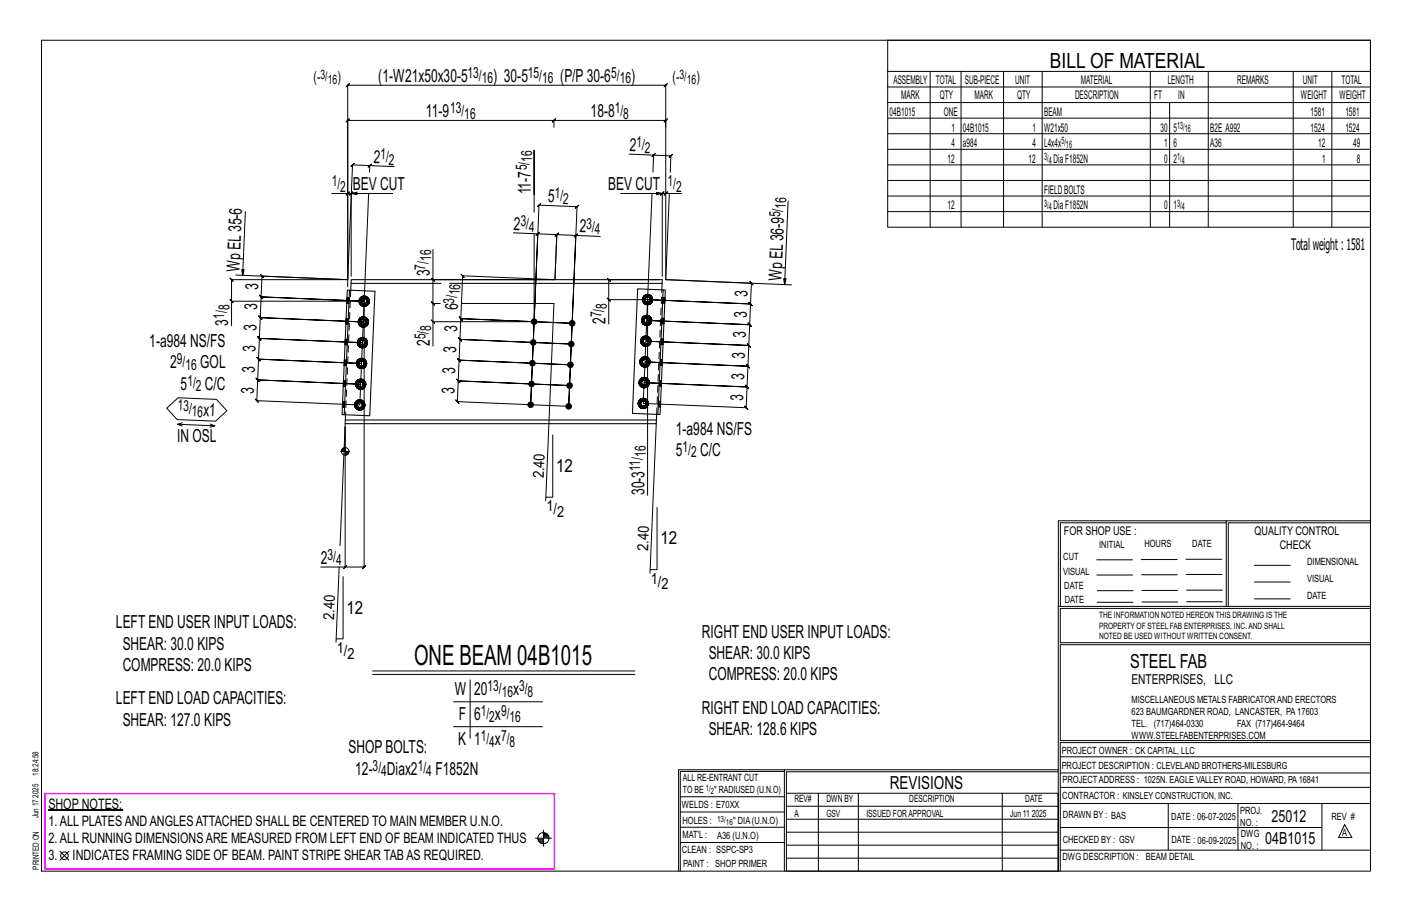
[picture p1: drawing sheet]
<svg xmlns="http://www.w3.org/2000/svg" width="432mm" height="279mm" viewBox="0 0 432 279" stroke-linecap="round" stroke-linejoin="round" font-family="sans-serif">
<defs><g id="words">
<text font-size="8.6" x="126.6" y="203.1">ONE BEAM 04B1015</text>
<text font-size="6.4" x="321.1" y="20.7">BILL OF MATERIAL</text>
<text font-size="5.9" x="345.6" y="204.1">STEEL FAB</text>
<g font-size="5.5">
<text x="115.7" y="25.1">(1-W21x50x30-5</text>
<text x="150.8" y="25.1">) 30-5</text>
<text x="171.3" y="25.1">(P/P30-6</text>
<text x="193" y="25.1">)</text>
<text x="130.3" y="35.8">11-9</text>
<text x="180.6" y="35.8">18-8</text>
<text x="192.5" y="46.1" transform="rotate(2 192.5 46.1)">2</text>
<text x="114.2" y="49.7" transform="rotate(2 114.2 49.7)">2</text>
<text x="107.9" y="58.1">BEV CUT</text>
<text x="162.3" y="59.4" transform="rotate(-90 162.3 59.4)">11-7</text>
<text x="186" y="58.1">BEV CUT</text>
<text x="167.5" y="61.8" transform="rotate(2 167.5 61.8)">5</text>
<text x="157" y="70.2" transform="rotate(2 157 70.2)">2</text>
<text x="177.2" y="71" transform="rotate(2 177.2 71)">2</text>
<text x="73.3" y="83.1" transform="rotate(-88 73.3 83.1)">WpEL35-6</text>
<text x="79" y="88.6" transform="rotate(-88 79 88.6)">3</text>
<text x="131.4" y="84.4" transform="rotate(-90 131.4 84.4)">3</text>
<text x="239" y="85.9" transform="rotate(-88 239 85.9)">WpEL36-9</text>
<text x="78.7" y="94.9" transform="rotate(-88 78.7 94.9)">3</text>
<text x="140" y="94.9" transform="rotate(-88 140 94.9)">6</text>
<text x="228.6" y="90.7" transform="rotate(-88 228.6 90.7)">3</text>
<text x="69.8" y="99.5" transform="rotate(-90 69.8 99.5)">3</text>
<text x="78.4" y="101.3" transform="rotate(-88 78.4 101.3)">3</text>
<text x="139.8" y="101.6" transform="rotate(-88 139.8 101.6)">3</text>
<text x="185.2" y="99.1" transform="rotate(-90 185.2 99.1)">2</text>
<text x="228.4" y="97.1" transform="rotate(-88 228.4 97.1)">3</text>
<text x="45.7" y="106.1">1-a984 NS/FS</text>
<text x="78.2" y="107.6" transform="rotate(-88 78.2 107.6)">3</text>
<text x="131.4" y="105.8" transform="rotate(-90 131.4 105.8)">2</text>
<text x="139.5" y="107.9" transform="rotate(-88 139.5 107.9)">3</text>
<text x="228.1" y="103.4" transform="rotate(-88 228.1 103.4)">3</text>
<text x="52.1" y="112.6">2</text>
<text x="61.2" y="112.6">GOL</text>
<text x="77.9" y="113.9" transform="rotate(-88 77.9 113.9)">3</text>
<text x="227.8" y="109.8" transform="rotate(-88 227.8 109.8)">3</text>
<text x="55.2" y="119.1">5</text>
<text x="62.7" y="119.1">C/C</text>
<text x="139.2" y="114.2" transform="rotate(-88 139.2 114.2)">3</text>
<text x="227.6" y="116.1" transform="rotate(-88 227.6 116.1)">3</text>
<text x="77.6" y="120.3" transform="rotate(-88 77.6 120.3)">3</text>
<text x="139" y="120.6" transform="rotate(-88 139 120.6)">3</text>
<text x="227.3" y="122.4" transform="rotate(-88 227.3 122.4)">3</text>
<text x="62.1" y="127" transform="rotate(2 62.1 127)">x1</text>
<text x="54.1" y="135.1">IN OSL</text>
<text x="206.7" y="132.9">1-a984 NS/FS</text>
<text x="206.7" y="139.4">5</text>
<text x="214.1" y="139.4">C/C</text>
<text x="170.1" y="144.2">12</text>
<text x="197" y="151.4" transform="rotate(-90 197 151.4)">30-3</text>
<text x="202" y="166.4">12</text>
<text x="98.1" y="172.3">2</text>
<text x="106" y="187.5">12</text>
<text x="35.5" y="192.1">LEFT END USER INPUT LOADS:</text>
<text x="214.7" y="195">RIGHT END USER INPUT LOADS:</text>
<text x="37.5" y="198.6">SHEAR: 30.0 KIPS</text>
<text x="216.7" y="201.5">SHEAR: 30.0 KIPS</text>
<text x="37.5" y="205.1">COMPRESS: 20.0 KIPS</text>
<text x="216.7" y="208">COMPRESS: 20.0 KIPS</text>
<text x="35.5" y="215.3">LEFT END LOAD CAPACITIES:</text>
<text x="139.1" y="212.6">W</text>
<text x="145" y="212.6">20</text>
<text x="156.9" y="212.6">x</text>
<text x="37.5" y="221.8">SHEAR: 127.0 KIPS</text>
<text x="140.3" y="220.2">F</text>
<text x="145" y="220.2">6</text>
<text x="151.4" y="220.2">x</text>
<text x="214.7" y="218.1">RIGHT END LOAD CAPACITIES:</text>
<text x="140.1" y="227.8">K 1</text>
<text x="151.4" y="227.8">x</text>
<text x="216.7" y="224.7">SHEAR: 128.6 KIPS</text>
<text x="106.6" y="230.3">SHOPBOLTS:</text>
<text x="108.6" y="236.8">12-</text>
<text x="118.3" y="236.8">Diax2</text>
<text x="133.1" y="236.8">F1852N</text>
<text x="272.2" y="241.1">REVISIONS</text>
</g>
<g font-size="5.1">
<text x="388.9" y="251.3">25012</text>
<text x="386.9" y="258.1">04B1015</text>
</g>
<text font-size="4.9" x="394.8" y="76.4">Totalweight : 1581</text>
<g font-size="4.7">
<text x="142.9" y="23.8">13/</text>
<text x="161.4" y="23.8">15/</text>
<text x="186.9" y="23.8">5/</text>
<text x="95.9" y="25.2">(-</text>
<text x="103.2" y="25.2">)</text>
<text x="147.3" y="25.5">16</text>
<text x="165.8" y="25.5">16</text>
<text x="189.5" y="25.5">16</text>
<text x="205.7" y="25.2">(-</text>
<text x="213" y="25.2">)</text>
<text x="137.6" y="34.6">13/</text>
<text x="188" y="34.6">1/</text>
<text x="142" y="36.2">16</text>
<text x="190.6" y="36.2">8</text>
<text x="194.6" y="45" transform="rotate(2 194.6 45)">1/</text>
<text x="197.1" y="46.7" transform="rotate(2 197.1 46.7)">2</text>
<text x="116.3" y="48.5" transform="rotate(2 116.3 48.5)">1/</text>
<text x="118.8" y="50.3" transform="rotate(2 118.8 50.3)">2</text>
<text x="161.1" y="52.1" transform="rotate(-90 161.1 52.1)">5/</text>
<text x="162.8" y="49.4" transform="rotate(-90 162.8 49.4)">16</text>
<text x="101.5" y="56.9">1/</text>
<text x="104.1" y="58.6">2</text>
<text x="204.1" y="56.9">1/</text>
<text x="206.7" y="58.6">2</text>
<text x="169.6" y="60.7" transform="rotate(2 169.6 60.7)">1/</text>
<text x="172.1" y="62.4" transform="rotate(2 172.1 62.4)">2</text>
<text x="240.3" y="63.9" transform="rotate(-88 240.3 63.9)">16</text>
<text x="159.1" y="69" transform="rotate(2 159.1 69)">3/</text>
<text x="161.7" y="70.8" transform="rotate(2 161.7 70.8)">4</text>
<text x="179.3" y="69.9" transform="rotate(2 179.3 69.9)">3/</text>
<text x="181.8" y="71.6" transform="rotate(2 181.8 71.6)">4</text>
<text x="238.6" y="66.4" transform="rotate(-88 238.6 66.4)">5/</text>
<text x="130.2" y="82.4" transform="rotate(-90 130.2 82.4)">7/</text>
<text x="131.8" y="79.8" transform="rotate(-90 131.8 79.8)">16</text>
<text x="70.2" y="94.9" transform="rotate(-90 70.2 94.9)">8</text>
<text x="138.9" y="92.8" transform="rotate(-88 138.9 92.8)">3/</text>
<text x="140.6" y="90.2" transform="rotate(-88 140.6 90.2)">16</text>
<text x="185.6" y="94.4" transform="rotate(-90 185.6 94.4)">8</text>
<text x="68.6" y="97.5" transform="rotate(-90 68.6 97.5)">1/</text>
<text x="131.8" y="101.1" transform="rotate(-90 131.8 101.1)">8</text>
<text x="183.9" y="97" transform="rotate(-90 183.9 97)">7/</text>
<text x="130.2" y="103.8" transform="rotate(-90 130.2 103.8)">5/</text>
<text x="54.1" y="111.4">9/</text>
<text x="56.7" y="113">16</text>
<text x="57.3" y="117.9">1/</text>
<text x="59.9" y="119.6">2</text>
<text x="54.3" y="125.5" transform="rotate(2 54.3 125.5)">13/</text>
<text x="58.6" y="127.3" transform="rotate(2 58.6 127.3)">16</text>
<text x="195.8" y="144" transform="rotate(-90 195.8 144)">11/</text>
<text x="197.5" y="139.6" transform="rotate(-90 197.5 139.6)">16</text>
<text x="208.7" y="138.2">1/</text>
<text x="211.3" y="139.8">2</text>
<text x="166.3" y="146.2" transform="rotate(-88 166.3 146.2)">2.40</text>
<text x="167.1" y="156.3">1/</text>
<text x="170.4" y="158">2</text>
<text x="100.1" y="171.1">3/</text>
<text x="102.8" y="172.8">4</text>
<text x="198.2" y="168.4" transform="rotate(-88 198.2 168.4)">2.40</text>
<text x="199" y="178.5">1/</text>
<text x="202.3" y="180.2">2</text>
<text x="102.2" y="189.5" transform="rotate(-88 102.2 189.5)">2.40</text>
<text x="103" y="199.6">1/</text>
<text x="106.3" y="201.3">2</text>
<text x="149.1" y="211.3">13/</text>
<text x="153.4" y="213">16</text>
<text x="158.7" y="211.3">3/</text>
<text x="161.4" y="213">8</text>
<text x="147" y="219">1/</text>
<text x="149.6" y="220.6">2</text>
<text x="153.2" y="219">9/</text>
<text x="155.8" y="220.6">16</text>
<text x="147" y="226.6">1/</text>
<text x="153.2" y="226.6">7/</text>
<text x="149.6" y="228.2">4</text>
<text x="155.8" y="228.2">8</text>
<text x="114" y="235.5">3/</text>
<text x="116.6" y="237.2">4</text>
<text x="127.7" y="235.5">1/</text>
<text x="130.4" y="237.2">4</text>
</g>
<g font-size="4.4">
<text x="14.8" y="247.3">SHOP NOTES:</text>
<text x="14.8" y="257.8">2.ALL RUNNING DIMENSIONSARE MEASURED FROM LEFT END OF BEAM INDICATED THUS</text>
<text x="14.8" y="252.5">1.ALL PLATESANDANGLESATTACHED SHALL BE CENTERED TO MAIN MEMBER U.N.O.</text>
<text x="14.8" y="263">3.</text>
<text x="22.2" y="263">INDICATES FRAMING SIDE OF BEAM. PAINT STRIPE SHEAR TABAS REQUIRED.</text>
</g>
<text font-size="4.2" x="346" y="209.1">ENTERPRISES, LLC</text>
<g font-size="4">
<text x="98" y="24.2">3/</text>
<text x="100.2" y="25.6">16</text>
<text x="207.8" y="24.2">3/</text>
<text x="210" y="25.6">16</text>
</g>
<g font-size="3.7">
<text x="273.2" y="25.6">ASSEMBLY</text>
<text x="286.2" y="25.6">TOTAL</text>
<text x="295.1" y="25.6">SUB-PIECE</text>
<text x="310.4" y="25.6">UNIT</text>
<text x="330.5" y="25.6">MATERIAL</text>
<text x="357.1" y="25.6">LENGTH</text>
<text x="378.3" y="25.6">REMARKS</text>
<text x="398.4" y="25.6">UNIT</text>
<text x="410.2" y="25.6">TOTAL</text>
<text x="272.1" y="35.5">04B1015</text>
<text x="275.6" y="30.4">MARK</text>
<text x="287.4" y="30.4">QTY</text>
<text x="288.6" y="35.5">ONE</text>
<text x="298" y="30.4">MARK</text>
<text x="311" y="30.4">QTY</text>
<text x="319.3" y="35.5">BEAM</text>
<text x="328.7" y="30.4">DESCRIPTION</text>
<text x="353" y="30.4">FT</text>
<text x="360.3" y="30.4">IN</text>
<text x="397.8" y="30.4">WEIGHT</text>
<text x="400.8" y="35.5">1581</text>
<text x="409.6" y="30.4">WEIGHT</text>
<text x="411.4" y="35.5">1581</text>
<text x="290.9" y="40.2">1</text>
<text x="294.5" y="40.2">04B1015</text>
<text x="315.8" y="40.2">1</text>
<text x="319.3" y="40.2">W21x50</text>
<text x="354.9" y="40.2">30</text>
<text x="358.9" y="40.2">5</text>
<text x="370.1" y="40.2">B2E A992</text>
<text x="400.8" y="40.2">1524</text>
<text x="411.4" y="40.2">1524</text>
<text x="290.9" y="45">4</text>
<text x="294.5" y="45">a984</text>
<text x="315.8" y="45">4</text>
<text x="319.3" y="45">L4x4x</text>
<text x="356" y="45">1</text>
<text x="358.9" y="45">6</text>
<text x="370.1" y="45">A36</text>
<text x="403.2" y="45">12</text>
<text x="413.8" y="45">49</text>
<text x="289.8" y="49.7">12</text>
<text x="314.6" y="49.7">12</text>
<text x="322.2" y="49.7">DiaF1852N</text>
<text x="356" y="49.7">0</text>
<text x="358.9" y="49.7">2</text>
<text x="404.3" y="49.7">1</text>
<text x="415" y="49.7">8</text>
<text x="319.3" y="59.3">FIELDBOLTS</text>
<text x="289.8" y="64">12</text>
<text x="322.2" y="64">DiaF1852N</text>
<text x="356" y="64">0</text>
<text x="358.9" y="64">1</text>
<text x="325.3" y="163.4">FOR SHOP USE :</text>
<text x="383.7" y="163.4">QUALITY CONTROL</text>
<text x="391.4" y="167.8">CHECK</text>
</g>
<g font-size="3.1">
<text x="360" y="39.4">13/</text>
<text x="362.3" y="40.5">16</text>
<text x="324.6" y="44.1">5/</text>
<text x="326" y="45.3">16</text>
<text x="319.3" y="48.9">3/</text>
<text x="320.7" y="50">4</text>
<text x="360" y="48.9">1/</text>
<text x="361.4" y="50">4</text>
<text x="319.3" y="63.2">3/</text>
<text x="320.7" y="64.3">4</text>
<text x="360" y="63.2">3/</text>
<text x="361.4" y="64.3">4</text>
<text x="336.2" y="167.4">INITIAL</text>
<text x="350" y="167.1">HOURS</text>
<text x="364.6" y="167.2">DATE</text>
<text x="325.2" y="171.3">CUT</text>
<text x="399.8" y="172.8">DIMENSIONAL</text>
<text x="325.1" y="175.8">VISUAL</text>
<text x="399.8" y="177.9">VISUAL</text>
<text x="325.5" y="180">DATE</text>
<text x="325.7" y="184.4">DATE</text>
<text x="399.8" y="183.1">DATE</text>
<text x="346" y="215">MISCELLANEOUS METALS FABRICATORAND ERECTORS</text>
<text x="346" y="218.6">623 BAUMGARDNER ROAD, LANCASTER, PA17603</text>
<text x="346" y="225.8">WWW.STEELFABENTERPRISES.COM</text>
<text x="346" y="222.2">TEL. (717)464-0330</text>
<text x="378.3" y="222.2">FAX (717)464-9464</text>
<text x="324.7" y="230.5">PROJECT OWNER : CK CAPITAL, LLC</text>
<text x="208.8" y="238.8">ALL RE-ENTRANT CUT</text>
<text x="324.7" y="235.1">PROJECT DESCRIPTION : CLEVELAND BROTHERS-MILESBURG</text>
<text x="324.9" y="239.5">PROJECTADDRESS : 1025N. EAGLE VALLEY ROAD, HOWARD, PA16841</text>
<text x="208.8" y="242.5">TO BE</text>
<text x="218.4" y="242.5">&quot; RADIUSED (U.N.O)</text>
<text x="242.9" y="245.3">REV#</text>
<text x="252.7" y="245.3">DWN BY</text>
<text x="278.1" y="245.3">DESCRIPTION</text>
<text x="313.5" y="245.3">DATE</text>
<text x="324.9" y="244.2">CONTRACTOR : KINSLEY CONSTRUCTION, INC.</text>
<text x="208.5" y="247">WELDS : E70XX</text>
<text x="208.7" y="251.7">HOLES :</text>
<text x="224.2" y="251.8">&quot; DIA(U.N.O)</text>
<text x="242.9" y="249.9">A</text>
<text x="252.7" y="249.9">GSV</text>
<text x="264.9" y="249.9">ISSUED FORAPPROVAL</text>
<text x="309" y="249.9">Jun 11</text>
<text x="315.5" y="249.9">2025</text>
<text x="325.1" y="250">DRAWN BY : BAS</text>
<text x="358.2" y="250.5">DATE : 06-07-2025</text>
<text x="379.3" y="248.9">PROJ.</text>
<text x="407.2" y="250.5">REV #</text>
<text x="208.7" y="256.3">MAT'L :</text>
<text x="219.3" y="256.4">A36 (U.N.O)</text>
<text x="325" y="257.6">CHECKED BY : GSV</text>
<text x="358.3" y="257.7">DATE : 06-09-2025</text>
<text x="379.3" y="252.5">NO. :</text>
<text x="379.5" y="255.9">DWG</text>
<text x="410.5" y="255.5">A</text>
<text x="208.6" y="260.7">CLEAN : SSPC-SP3</text>
<text x="324.9" y="262.9">DWG DESCRIPTION :</text>
<text x="350.4" y="263">BEAM DETAIL</text>
<text x="379.5" y="259.5">NO. :</text>
<text x="208.9" y="265">PAINT : SHOP PRIMER</text>
</g>
<g font-size="2.7">
<text x="336.1" y="189">THE INFORMATION NOTED HEREON THIS DRAWING IS THE</text>
<text x="336.1" y="195.4">NOTED BE USED WITHOUT WRITTEN CONSENT.</text>
<text x="336.1" y="192.2">PROPERTY OF STEEL FAB ENTERPRISES, INC.AND SHALL</text>
</g>
<g font-size="2.6">
<text x="215.9" y="241.8">1/</text>
<text x="217.4" y="242.7">2</text>
<text x="219.3" y="251.1">13/</text>
<text x="222" y="252.1">16</text>
</g>
<g font-size="2.5">
<text x="11.7" y="237.1" transform="rotate(-90 11.7 237.1)">18:24:58</text>
<text x="11.8" y="243.8" transform="rotate(-90 11.8 243.8)">2025</text>
<text x="11.8" y="250.1" transform="rotate(-90 11.8 250.1)">Jun 17</text>
<text x="11.9" y="265.8" transform="rotate(-90 11.9 265.8)">PRINTED ON</text>
</g>
</g></defs>
<g fill="#000" stroke="#000" stroke-width=".31">
<path d="M14.8 247.5h22.7v.2h-22.7z"/>
<circle cx="163.3" cy="98.3" r=".86"/>
<circle cx="175" cy="98.8" r=".86"/>
<circle cx="162.5" cy="117.4" r=".86"/>
<circle cx="162.8" cy="111" r=".86"/>
<circle cx="163.1" cy="104.7" r=".86"/>
<circle cx="174.2" cy="117.9" r=".86"/>
<circle cx="174.4" cy="111.5" r=".86"/>
<circle cx="174.7" cy="105.2" r=".86"/>
<circle cx="162.3" cy="123.7" r=".86"/>
<circle cx="173.9" cy="124.2" r=".86"/>
</g>
<g fill="none" stroke="#000" stroke-width=".31">
<path d="M12.7 12.3h406.4v254h-406.4zM271.5 12.3h147.6v57.2h-147.6zM169.4 38.9v-2.1l.5-.5-1 1 .5-.5h-63.1l.5-.5-1 1 .5-.5v50.8M169.4 36.8h34.2l-.5 .5 1-1-.5 .5v2.1M169.9 36.3l-1 1zM271.5 21.8h147.6M271.5 26.6h147.6M271.5 31.4h147.6M271.5 36.1h147.6M284.5 21.8v47.7M293.9 21.8v47.7M306.9 21.8v47.7"/>
<path d="M318.7 21.8v47.7M351.8 21.8v47.7M357.7 31.4v38.1M369.5 21.8v47.7M395.5 21.8v47.7M407.3 21.8v47.7M101.5 59.1h4.8l-.5 .5 1-1-.5 .5h1.1l-.5 .5 1-1-.5 .5v25.3M107.4 59.1l1.7 .4v-.7l-1.7 .3h12.7M112.6 51.1l1-1zM112.7 59.1l-2.7 64.7-31.5-1.3 .5 .5-.9-1 .4 .5 .3-6.4 .5 .6-1-1.1 .5 .5 31.5 1.4-31.5-1.4 .5 .6-1-1.1 .5 .5 .3-6.3 .4 .5-.9-1 .5 .5 31.5 1.3-31.5-1.3 .4 .5-.9-1 .5 .5 .2-6.4 .5 .6-1-1.1 .5 .5 31.5 1.4-31.5-1.4 .5 .6-1-1.1 .5 .5 .3-6.3 .5 .5-1-1 .5 .5 31.5 1.3-31.5-1.3 .5 .5-1-1 .5 .5 .3-6.3 .4 .5-.9-1.1 .5 .6 31.5 1.3-31.5-1.3 .4 .5-.9-1.1 .5 .6 .2-6.4 .5 .5-1-1 .5 .5 26.2 1.1M113.1 50.6l-5.3-.2 .5-.5-1 1 .5-.5-1.5 35.1M120.6 50.9l-7.5-.3-.1 2"/>
<path d="M163.3 59.4v-13.4v18.9M189.8 59.1h12.7l-1.7 .4v-.7l1.7 .3M192.4 47.1l7.5 .3-.2 5.2M199.4 47.9l1-1zM199.4 59.1l-2.7 64.2 31.5 1.3 .5 .6-1-1.1 .5 .5 .3-6.3 .4 .5-.9-1 .5 .5-31.5-1.3 31.5 1.3 .4 .5-.9-1 .5 .5 .2-6.3 .5 .5-1-1.1 .5 .6-31.5-1.4 31.5 1.4 .5 .5-1-1.1 .5 .6 .3-6.4 .5 .5-1-1 .5 .5-31.5-1.3 31.5 1.3 .5 .5-1-1 .5 .5 .3-6.3 .4 .5-.9-1.1 .5 .6-31.5-1.4 31.5 1.4 .4 .5-.9-1.1 .5 .6 .2-6.4 .5 .5-1-1 .5 .5-31.5-1.3 31.5 1.3 .5 .5-1-1 .5 .5 .3-6.3 .5 .5-1-1 .5 .5-26.2-1.1M199.9 47.4l5.3 .2-.6 .5 1.1-.9-.5 .4-.2 5M204.7 59.1l-1.1 26.4M208.5 59.1h-4.9l.5-.5-1 1 .5-.5h-1.1l.5-.5-1 1 .5-.5v25.3M271.5 40.9h147.6M271.5 45.6h147.6M271.5 50.4h147.6M271.5 55.2h147.6"/>
<path d="M271.5 59.9h147.6M75 64.7l-.8 19.5-.3-1.8h.8l-.5 1.8M132.4 76.3v9.2h37M157 71.2l7.5 .3-2.2 52.2 2.5-61-.5 .5 1.1-1-.6 .5 11.7 .5-.6 .5 1.1-1-.5 .5-2.6 61 2.2-52.2 7.5 .3M163.3 71.4v26.9h-30.9v7.5M163.9 72l1.1-1zM164.5 71.5l5.8 .2-.5 .5 1-1-.5 .5-.6 13.8M175.6 72.4l1-.9zM176.1 72l-5.8-.3 .5-.5-1 1 .5-.5-.6 13.8M241 61.5l-1.1 25.5-.3-1.8 .8 .1-.5 1.7M271.5 64.7h147.6M70.3 91.6l1 1z"/>
<path d="M70.8 99.5v-7.4h40.6v81.2l.5-.5-1 1 .5-.5h-5.8M72.1 84.1l34.2 1.4M104.9 85.5h-34.1l-.5-.5 1 1-.5-.5v6.6M106.3 85.5v-59.4l-.5 .5 1-1-.5 .5h97.3l-.5 .5 1-1-.5 .5v59.4M109.6 98.4h.5M109.7 97.8l.4 .2v.4M109.8 92.1h.5M110 91.5l.4 .2-.1 .4M110 99.5l.5 .3M110.1 98.4v.4l-.4 .2M110.1 98l.3-.3-.4-.4a1.52 1.52 0 0 0 0 2.2l.4-.4-.3-.3M110.3 93.1l.5 .4"/>
<path d="M110.3 92.1l.1 .4-.4 .2M110.4 99.1l.3 .3-.2 .4 .6 .1M110.4 91.7l.2-.4-.3-.3a1.52 1.52 0 0 0 0 2.1l.3-.3-.2-.3M110.5 97l-.5 .3M110.6 92.8l.4 .2-.2 .5 .6 .1M110.7 99.4h.4v.5l.6-.1M110.8 90.7l-.5 .3M111 93l.4 .1v.5l.5-.1M111.1 96.9l-.6 .1 .2 .5-.3 .2M111.1 97.4l.4 .1 .2-.5 .5 .3-.4 .4M111.4 90.6l-.6 .1 .2 .4-.4 .2M111.4 91l.4 .1 .1-.4 .5 .3-.3 .3"/>
<path d="M111.5 97.5l.3 .2 .3 .7h.5l-.1 .6M111.7 97l-.6-.1v.5l-.4 .1M111.8 91.1l.3 .2 .3 .8h.5l-.1 .6M111.8 99.1l.4 .4-.5 .3-.2-.4h-.4M111.9 90.7l-.5-.1v.4l-.4 .1M112 98.8l.5 .2-.3 .5M112.1 92.8l.3 .3-.5 .4-.1-.5-.4 .1M112.1 98.4l-.3 .7-.3 .3M112.2 97.3l.3 .5-.5 .2M112.3 92.5l.5 .2-.4 .4M112.4 92.1l-.3 .7-.3 .2M112.4 91l.4 .5-.5 .2"/>
<path d="M112.5 97.8l.1 .6M112.8 91.5l.1 .6M131.9 97.8l1 1zM131.9 85l1 1zM132.4 85.5v7.3l-.5-.5 1 1-.5-.5h2.2h-2.2l-.5-.5 1 1-.5-.5v5.5M141.1 92.8h28.3zM169.4 92.8l-2.5 60.2M169.7 85.5l-28.2-1.2-.5-.5 .9 1-.4-.5-.6 13.1-.5-.5 1 1-.5-.5 34.1 1.4-34.1-1.4-.5-.5 1 1-.5-.5-.2 6.3-.5-.5 .9 1.1-.4-.6 34 1.5-34-1.5-.5-.5 .9 1.1-.4-.6-.3 6.4-.5-.5 1 1-.5-.5 34 1.4-34-1.4-.5-.5 1 1-.5-.5-.3 6.3-.5-.5 1 1.1-.5-.6 34.1 1.5-34.1-1.5-.5-.5 1 1.1-.5-.6-.2 6.4-.5-.5 .9 1-.4-.5 34 1.4M185.7 91.1l1 1zM186.2 99.1v-7.5h11.8v59.8M196.2 97.9h.5M196.4 97.4l.4 .1-.1 .4"/>
<path d="M196.5 91.6h.5M196.6 91l.5 .2-.1 .4M196.7 99l.5 .3M196.7 97.9l.1 .4-.4 .2M196.8 97.5l.2-.3-.3-.3a1.52 1.52 0 0 0 0 2.1l.3-.3-.2-.4M197 92.7l.5 .3M197 91.6l.1 .4-.5 .2M197 98.7l.4 .2-.2 .4 .6 .2M197.1 91.2l.2-.3-.3-.4a1.52 1.52 0 0 0 0 2.2l.3-.4-.2-.3M197.2 96.5l-.5 .4M197.3 92.3l.3 .2-.1 .5 .5 .1M197.4 98.9l.4 .1v.5l.5-.2"/>
<path d="M197.5 90.2l-.5 .3M197.6 92.5l.4 .1v.5l.6-.1M197.8 96.4l-.6 .1 .2 .5-.4 .2M197.8 96.9l.4 .1 .1-.5 .5 .4-.3 .3M198 90.1l-.5 .1 .1 .5-.3 .2M198 90.6l.4 .1 .2-.5 .5 .3-.3 .4M198.2 97l.3 .2 .3 .7h.5l-.1 .6M198.3 96.5l-.5-.1v.5l-.4 .1M198.4 90.7l.4 .2 .3 .7h.5l-.2 .6M198.5 98.7l.3 .3-.5 .3-.1-.4-.4 .1M198.6 90.2l-.6-.1v.5l-.4 .1M198.7 98.3l.5 .2-.4 .5"/>
<path d="M198.8 92.3l.3 .4-.5 .3-.2-.5-.4 .1M198.8 97.9l-.3 .8-.3 .2M198.8 96.9l.4 .5-.5 .1M199 92l.4 .2-.3 .5M199.1 91.6l-.3 .7-.4 .2M199.1 90.5l.3 .5-.4 .2M199.2 97.4l.1 .5M199.4 91l.2 .6M201.5 85.5h-15.3l-.5-.5 1 1-.5-.5v6.1M203.6 85.5l38.5 1.6M108.8 117.5h.5M108.9 116.9l.5 .2-.1 .4"/>
<path d="M109 111.1h.5M109.2 110.5l.4 .2-.1 .4M109.2 118.5l.5 .4M109.3 117.5l.1 .3-.5 .2M109.3 104.8h.5M109.4 117.1l.2-.4-.4-.3a1.52 1.52 0 0 0 0 2.1l.4-.3-.2-.4M109.4 104.2l.5 .2-.1 .4M109.5 112.2l.5 .3M109.5 111.1l.1 .4-.4 .2M109.6 118.2l.3 .2-.2 .5 .6 .1M109.6 110.7l.2-.3-.3-.4a1.52 1.52 0 0 0 0 2.2l.3-.4-.2-.3M109.7 116l-.5 .4"/>
<path d="M109.8 105.8l.4 .4M109.8 104.8l.1 .4-.5 .1M109.8 111.8l.4 .3-.2 .4 .6 .1M109.9 104.4l.2-.4-.3-.3a1.52 1.52 0 0 0 0 2.1l.3-.3-.2-.3M109.9 118.4l.4 .1v.5l.6-.1M110 109.7l-.5 .3M110.1 105.5l.3 .2-.2 .5 .6 .1M110.2 112.1h.4v.5l.5-.1M110.2 103.4l-.4 .3M110.3 115.9l-.6 .1 .2 .5-.3 .2M110.3 116.4l.4 .1 .2-.5 .5 .4-.4 .3M110.4 105.7l.4 .1v.5l.6-.1"/>
<path d="M110.6 109.6l-.6 .1 .2 .5-.4 .2M110.6 110.1l.4 .1 .1-.5 .5 .3-.3 .4M110.7 116.5l.3 .2 .3 .8h.5l-.1 .5M110.8 103.2l-.6 .2 .2 .4-.3 .2M110.8 103.7l.4 .1 .2-.4 .5 .3-.3 .3M110.9 116l-.6-.1v.5l-.4 .1M111 110.2l.3 .2 .3 .7h.5l-.1 .6M111 118.2l.4 .3-.5 .4-.2-.5-.4 .1M111.1 109.7l-.5-.1v.5l-.4 .1M111.2 103.8l.4 .2 .3 .8h.4l-.1 .5M111.2 117.8l.5 .2-.3 .5M111.3 111.8l.3 .4-.5 .3-.1-.4h-.4"/>
<path d="M111.3 117.5l-.3 .7-.3 .2M111.4 116.4l.3 .5-.5 .2M111.4 103.4l-.6-.2v.5l-.4 .1M111.5 111.5l.5 .2-.4 .5M111.6 105.5l.3 .3-.5 .4-.2-.5-.4 .1M111.6 111.1l-.3 .7-.3 .3M111.6 110l.4 .5-.5 .2M111.7 116.9l.1 .6M111.8 105.2l.4 .1-.3 .5M111.9 104.8l-.3 .7-.4 .2M111.9 103.7l.3 .5-.4 .2M112 110.5l.1 .6"/>
<path d="M112.2 104.2l.1 .6M195.5 117h.4M195.6 116.4l.4 .2-.1 .4M195.7 110.6h.5M195.8 110.1l.5 .1-.1 .4M195.9 118.1l.5 .3M195.9 117l.1 .4-.4 .2M196 104.3h.5M196 116.6l.2-.4-.3-.3a1.52 1.52 0 0 0 0 2.2l.3-.4-.2-.3M196.1 103.7l.5 .2-.1 .4M196.2 111.7l.5 .3M196.2 110.6l.1 .4-.5 .2"/>
<path d="M196.2 117.7l.4 .2-.2 .5 .6 .1M196.3 110.2l.2-.3-.3-.3a1.52 1.52 0 0 0 0 2.1l.3-.3-.2-.4M196.4 115.6l-.5 .3M196.4 105.4l.5 .3M196.5 104.3l.1 .4-.5 .2M196.5 111.4l.3 .2-.1 .4 .5 .2M196.6 103.9l.2-.3-.4-.4a1.52 1.52 0 0 0 0 2.2l.4-.4-.2-.3M196.6 117.9l.4 .1v.5l.6-.1M196.7 109.2l-.5 .4M196.8 105l.3 .2-.2 .5 .6 .1M196.8 111.6l.4 .1v.5l.6-.2M196.9 102.9l-.5 .3"/>
<path d="M197 115.5l-.6 .1 .2 .4-.4 .2M197 116h.4l.2-.4 .4 .3-.3 .3M197.1 105.2l.4 .1v.5l.6-.1M197.2 109.1l-.5 .1 .1 .5-.3 .2M197.2 109.6l.4 .1 .2-.5 .5 .4-.3 .3M197.4 116l.3 .2 .3 .8h.5l-.1 .6M197.5 102.8l-.6 .1 .2 .4-.3 .3M197.5 103.3h.4l.2-.4 .5 .3-.4 .4M197.6 115.6l-.6-.1v.5h-.4M197.6 109.7l.4 .2 .3 .7h.5l-.2 .6M197.7 117.7l.3 .4-.4 .3-.2-.5-.4 .1M197.8 109.2l-.6-.1v.5l-.4 .1"/>
<path d="M197.9 103.3l.3 .3 .3 .7h.5l-.1 .6M197.9 117.4l.5 .2-.4 .5M198 111.4l.3 .3-.5 .3-.2-.4-.4 .1M198 117l-.3 .7-.3 .2M198 115.9l.4 .5-.5 .2M198.1 102.9l-.6-.1v.5h-.4M198.2 111l.4 .2-.3 .5M198.2 105l.4 .4-.5 .3-.2-.5-.4 .1M198.3 110.6l-.3 .8-.4 .2M198.3 109.6l.3 .5-.4 .1M198.4 116.4l.1 .6M198.4 104.7l.5 .2-.3 .5"/>
<path d="M198.5 104.3l-.3 .7-.3 .2M198.6 103.2l.3 .5-.5 .2M198.6 110.1l.2 .5M198.9 103.7l.1 .6M51 124.8l3.5-3.2 11.7 .5 3.2 3.5-3.5 3.1-11.7-.4zM54.3 129.7l11.4 .5-1.5 .4M55.7 129.3l-1.4 .4 1.4 .5M64.3 129.6l1.4 .6M104.2 138h2.8M104.5 137.5v.5M104.7 137.2v.8M104.9 137v1"/>
<path d="M105.1 136.9v1.1M105.3 136.8v1.2M105.6 139.4v-8.8v42.7h-7.5M105.6 129.5l-1.6 37.3M105.8 138v1.1M106 138v1.1M106.2 138v1M106.4 138v.8M106.6 138v.5M108.5 123.8h.5M108.6 123.2l.5 .2-.1 .4M109 124.9l.5 .3"/>
<path d="M109 123.8l.1 .4-.5 .2M109.1 123.4l.2-.3-.3-.4a1.52 1.52 0 0 0 0 2.2l.3-.4-.2-.3M109.3 124.5l.3 .2-.1 .5 .5 .1M109.5 122.4l-.5 .3M109.6 124.7l.4 .1v.5l.6-.1M110 122.3l-.5 .1 .1 .5-.3 .2M110 122.8l.4 .1 .2-.5 .5 .3-.3 .4M110.4 122.9l.4 .2 .3 .7h.5l-.2 .6M110.6 122.4l-.6-.1v.5l-.4 .1M110.8 124.5l.3 .4-.5 .3-.2-.5-.4 .1M111 124.2l.4 .2-.3 .5M111.1 123.8l-.3 .7-.4 .2"/>
<path d="M111.1 122.7l.3 .5-.4 .2M111.4 123.2l.2 .6M169 133v19h-2.1M195.2 123.3h.5M195.3 122.7l.5 .2-.1 .4M195.6 124.4l.5 .3M195.7 123.3l.1 .4-.5 .2M195.8 122.9l.2-.3-.4-.4a1.52 1.52 0 0 0 0 2.2l.4-.4-.2-.3M196 124l.3 .3-.2 .4 .6 .1M196.1 121.9l-.5 .3M196.3 124.3h.4v.5l.6-.1M196.7 121.8l-.6 .1 .2 .5-.3 .2"/>
<path d="M196.7 122.3l.4 .1 .2-.5 .5 .3-.4 .4M197.1 122.4l.3 .2 .3 .7h.5l-.1 .6M197.3 121.9l-.6-.1v.5l-.4 .1M197.4 124l.4 .4-.5 .3-.2-.4h-.4M197.7 123.7l.4 .2-.3 .5M197.7 123.3l-.3 .7-.3 .3M197.8 122.2l.3 .5-.4 .2M198.1 122.7l.1 .6M200.7 129.5l-1.9 45.7M200.9 155.1v19h-2.1M375 159.8h-50.7v25.6M375 159.2h-51.3l-.1 107.1"/>
<path d="M419.1 159.2h-44.1v26.2M419.1 159.8h-43.5v25.6M103.7 173.3l-.9 23M104.9 176.3v19h-2.1M105.1 173.8l1-1zM335.4 171.1h10.9M335.4 175.8h11M349 171h11M349.1 175.7h11M362.7 171h10.9M362.7 175.6h11M383.6 172.8h11"/>
<path d="M383.6 177.9h11M323.7 185.4h95.4M335.5 184.1h11M335.5 180.6h11M349.2 184h11M349.2 180.5h11M362.9 180.4h10.9M362.9 184h10.9M383.6 183.1h11M419.1 186h-94.9v10.5h94.9M419.1 197.1h-94.9v29.3h94.9v.6h-94.9v39.3M113.9 205.1h80.2"/>
<path d="M113.9 206.2h80.2M138.7 214.5h27.2M143.8 207.9v17.8M138.7 222.1h27.2M239.9 235.8h-31.9v30.5M239.9 235.3h-32.4v31M323.6 235.3h-83.7v31M323.6 235.9h-83.1v6.6M324.2 236.3h94.9M324.2 231.4h94.9M163.7 256.2h4.9M164.5 256.5h1.7"/>
<path d="M164.6 256.8h1.6M164.7 257.1h1.5M164.9 257.4h1.3M165.3 257.7h.9M166.2 255.9h1.7M166.2 253.8v4.9M166.2 255.1h1.3M166.2 254.8h.9M166.2 255.7h1.6M166.2 255.4h1.5M208 252.9h31.9M208 257.5h31.9"/>
<path d="M208 243.6h31.9M208 248.2h31.9M240.5 242.5h83.1v23.8h-83.1zM240.5 258.4h83.1M240.5 254.4h83.1M240.5 250.4h83.1M240.5 246.5h83.1M250.3 242.5v23.8M262.5 242.5v23.8M306.5 242.5v23.8M324.2 253h80.1M324.2 245.6h94.9"/>
<path d="M324.2 259.9h94.9M324.2 240.7h94.9M357.3 245.6v14.3M378.6 245.6v14.3M404.3 245.6v14.3M411.2 252.1l2.2 3.9h-4zM18.3 260.2l2.7 2.7M21 260.2l-2.7 2.7M240.5 262.3h83.1"/>
<circle cx="105.6" cy="138" r="1.16"/>
<circle cx="166.2" cy="256.2" r="1.71"/>
<circle cx="19.7" cy="261.6" r="1.17"/>
</g>
<path d="M13.7 242.6h155.8v23h-155.8z" fill="none" stroke="#f0f" stroke-width=".5"/>
<path d="M106.2 88.7h.7l-1.6 38.1-.7-.1zM106.9 88.7l7.8 .3-1.6 38.1-7.8-.3M107.3 86.6v2.1M134.8 86.6h-27.5l.1-1.1h95.1v1.1h-65M202.5 86.6l-.1 2M202.8 88.6h.7l-1.6 38.1h-.7zM202.8 88.6l-7.8-.3-1.6 38.1 7.8 .3M105.6 128.4h95.1v1.1h-95.1zM105.7 126.8l-.1 1.6M200.8 126.7l-.1 1.7" fill="none" stroke="#000" stroke-width=".32"/>
<g fill="none" stroke="#000" stroke-width=".31" stroke-dasharray="2 1.4">
<path d="M105.8 99l.6 .1zM105.8 99v-.2M105.8 98.5v.3h.7l-.1 .2M105.8 98.2v-.3h.7v.3M105.8 97.9v-.3h.7v.3M105.8 97.6v-.2h.7v.2M105.8 97.4h.7M106 92.6l.7 .1zM106 92.6v-.1M106 92.2v.3h.7v.2M106.1 91.9v-.4l.7 .1-.1 .3M106.1 91.5v-.3l.7 .1v.3"/>
<path d="M106.1 91.2v-.1h.7v.2M106.1 91.1h.7M106.5 98.6v-.4h-.7v.3l.7 .1v.2M106.7 92.2v-.3h-.6l-.1 .3h.7v.3M107.3 88.7l-1.6 38.1M109.5 98.4l.1 .6zM109.6 98.4l.1 .6zM109.6 98.4l.7-1.3-.7 1.3 .7 1.3-.7-1.3h.5M109.6 97.8l-.1 .6zM109.6 99l.4 .5zM109.7 99l.4-.2v-.4M109.7 97.8l.4 .2v.4"/>
<path d="M109.8 92.1l.1 .6zM109.8 92.1l.2 .6zM109.8 92.1l.8-1.3-.8 1.3 .8 1.3-.8-1.3h.5M109.9 91.5l-.1 .6zM109.9 92.7l.3 .5zM110 92.7l.4-.2-.1-.4M110 91.5l.4 .2-.1 .4M110 97.3l-.4 .5zM110 99.5l.5 .4zM110 97.3l.5-.4zM110 99.5l.5 .3zM110 99.5l.5 .3"/>
<path d="M110 97.3l.5-.3zM110 97.3l.5-.3M110.1 98.8l.6 .6M110.1 98l.6-.5M110.2 91l-.3 .5zM110.2 93.2l.5 .3zM110.2 91l.5-.4zM110.3 93.1l.5 .4zM110.3 93.1l.5 .4M110.3 91l.5-.3zM110.3 91l.5-.3M110.3 98.4l.1 .4z"/>
<path d="M110.3 99.7h1.6zM110.3 97.1h1.6zM110.4 97.7l-.4-.4-.4 1.1 .1-.6v1.2l.3 .5-.3-.5 .3 .5 .4-.4M110.4 98l-.1 .4zM110.4 98.8l.3 .3zM110.4 98l.3-.3zM110.4 92.5l.6 .5M110.4 91.7l.6-.6M110.5 99.9l.6 .1zM110.5 96.9l.6-.1zM110.6 92.1l.1 .4zM110.6 93.4h1.5z"/>
<path d="M110.6 90.8h1.5zM110.6 91.3l-.3-.3-.5 1.1 .2-.6v1.2l.3 .4-.3-.4 .3 .4 .3-.3M110.7 91.7l-.1 .4zM110.7 92.5l.3 .3zM110.7 91.7l.3-.3zM110.7 99.4h.4v.5l-.6-.1 .6 .1-.6-.1zM110.7 99.1l.4 .1zM110.7 97.7l.4-.1zM110.7 93.5l.7 .2zM110.7 90.6l.7-.1zM111 93l.4 .1v.5l-.6-.1 .6 .1-.6-.1zM111 92.8l.4 .1z"/>
<path d="M111 91.4l.4-.1zM111.1 96.9l-.6 .1 .6-.1-.6 .1 .2 .5 .4-.1M111.1 99.9l.6-.1zM111.1 99.9l.6-.1M111.1 99.4h.4l.2 .4M111.1 99.2l.4-.1zM111.1 97.6l.4 .1zM111.1 96.9l.6 .1-.6-.1 .6 .1-.2 .5-.4-.1zM111.1 96.8l.6 .1zM111.4 90.6l-.6 .1 .6-.1-.6 .1 .2 .4 .4-.1M111.4 93.7l.6-.2zM111.4 93.6l.5-.1z"/>
<path d="M111.4 93.6l.5-.1M111.4 93.1l.4-.1 .1 .5M111.4 92.9l.4-.1zM111.4 91.3l.4 .1zM111.4 90.6l.5 .1-.5-.1 .5 .1-.1 .4-.4-.1zM111.4 90.5l.6 .1zM111.5 99.4l.3-.3M111.5 99.1l.3-.3zM111.5 97.7l.3 .3zM111.5 97.5l.3 .2M111.7 99.8l.5-.3zM111.7 99.8l.5-.3"/>
<path d="M111.7 97l.5 .3zM111.7 97l.5 .3M111.7 99.9l.5-.4zM111.7 96.9l.5 .4zM111.8 93l.3-.2M111.8 92.8l.3-.3zM111.8 91.4l.3 .3zM111.8 91.1l.3 .2M111.8 98l.1 .4zM111.9 97.1l.7 1.3zM111.9 98.4l-.1 .4zM111.9 93.5l.5-.4z"/>
<path d="M111.9 93.5l.5-.4M111.9 90.7l.5 .3zM111.9 90.7l.5 .3M112 93.5l.5-.3zM112 90.6l.5 .4zM112 98.8l.5 .2-.3 .5M112 98l.5-.2-.3-.5M112.1 91.7l.1 .4zM112.1 90.8l.8 1.3zM112.2 92.1l-.1 .4zM112.2 99.5l-.4-.4 .3-.7M112.2 97.3l-.4 .4 .3 .7h.5l-.1 .6"/>
<path d="M112.2 97.3l.4 .5zM112.3 92.5l.5 .2-.4 .4M112.3 91.7l.5-.2-.4-.5M112.4 93.1l-.3-.3 .3-.7M112.4 91l-.3 .3 .3 .8h.5l-.1 .6M112.5 91l.3 .5zM112.5 97.8l.1 .6zM112.5 97.8l.1 .6M112.6 99l-.4 .5zM112.6 97.8l.1 .6zM112.6 98.4l-.7 1.3zM112.7 98.4l-.1 .6z"/>
<path d="M112.8 91.5l.1 .6zM112.8 91.5l.1 .6M112.8 92.7l-.3 .5zM112.9 92.1l-.8 1.3zM112.9 92.1l-.1 .6zM196.2 97.9l.1 .7zM196.2 97.9l.2 .6zM196.2 97.9l.8-1.3-.8 1.3 .8 1.4-.8-1.4h.5M196.3 97.3l-.1 .6zM196.3 98.6l.3 .5zM196.4 98.5l.4-.2-.1-.4M196.4 97.4l.4 .1-.1 .4"/>
<path d="M196.4 91.6l.2 .6zM196.5 91.6l.1 .6zM196.5 91.6l.8-1.3-.8 1.3 .8 1.3-.8-1.3h.5M196.6 91l-.2 .6zM196.6 92.2l.3 .5zM196.6 92.2l.5-.2-.1-.4M196.6 91l.5 .2-.1 .4M196.6 96.8l-.3 .5zM196.6 99.1l.6 .3zM196.6 96.8l.6-.3zM196.7 99l.5 .3zM196.7 99l.5 .3"/>
<path d="M196.7 96.9l.5-.4zM196.7 96.9l.5-.4M196.8 98.3l.6 .6M196.8 97.5l.6-.5M196.9 90.5l-.3 .5zM196.9 92.7l.5 .4zM196.9 90.5l.5-.4zM197 92.7l.5 .3zM197 92.7l.5 .3M197 90.5l.5-.3zM197 90.5l.5-.3M197 97.9l.1 .4z"/>
<path d="M197 99.3h1.5zM197 96.6h1.5zM197 97.2l-.3-.3-.5 1 .2-.5v1.1l.3 .5-.3-.5 .3 .5 .3-.3M197.1 97.5l-.1 .4zM197.1 98.3l.3 .3zM197.1 97.5l.3-.3zM197.1 92l.5 .5M197.1 91.2l.5-.5M197.2 99.4l.6 .1zM197.2 96.5l.6-.1zM197.2 91.6l.1 .4zM197.3 92.9h1.5z"/>
<path d="M197.3 90.3h1.5zM197.3 90.9l-.3-.4-.5 1.1 .1-.6v1.2l.4 .5-.4-.5 .4 .5 .3-.4M197.3 91.2l-.1 .4zM197.3 92l.3 .3zM197.3 91.2l.3-.3zM197.4 98.9l.4 .1v.5l-.6-.2 .6 .2-.6-.2zM197.4 98.6l.4 .1zM197.4 97.2h.4zM197.4 93.1l.6 .1zM197.4 90.1l.6-.1zM197.6 92.5l.4 .1v.5l-.5-.1 .5 .1-.5-.1zM197.6 92.3l.4 .1z"/>
<path d="M197.6 90.9l.4-.1zM197.8 96.4l-.6 .1 .6-.1-.6 .1 .2 .5 .4-.1M197.8 99.5l.6-.1zM197.8 99.5l.5-.2zM197.8 99.5l.5-.2M197.8 99l.4-.1 .1 .4M197.8 98.7l.4-.1zM197.8 97.2h.4zM197.8 96.4l.5 .1-.5-.1 .5 .1-.1 .5-.4-.1zM197.8 96.4l.6 .1zM198 90.1l-.5 .1 .5-.1-.5 .1 .1 .5 .4-.1M198 93.2l.6-.1z"/>
<path d="M198 93.1l.6-.1zM198 93.1l.6-.1M198 92.6l.4-.1 .2 .5M198 92.4l.4-.1zM198 90.8l.4 .1zM198 90.1l.6 .1-.6-.1 .6 .1-.2 .5-.4-.1zM198 90l.6 .1zM198.2 98.9l.3-.2M198.2 98.6l.3-.3zM198.2 97.2l.3 .3zM198.2 97l.3 .2M198.3 99.3l.5-.3z"/>
<path d="M198.3 99.3l.5-.3M198.3 96.5l.5 .4zM198.3 96.5l.5 .4M198.4 99.4l.5-.3zM198.4 96.5l.5 .3zM198.4 92.5l.4-.2M198.4 92.3l.3-.3zM198.4 90.9l.3 .3zM198.4 90.7l.4 .2M198.5 97.5l.1 .4zM198.5 96.6l.8 1.3zM198.6 97.9l-.1 .4z"/>
<path d="M198.6 93l.5-.3zM198.6 93l.5-.3M198.6 90.2l.5 .3zM198.6 90.2l.5 .3M198.6 93.1l.6-.4zM198.6 90.1l.6 .4zM198.7 98.3l.5 .2-.4 .5M198.7 97.5l.5-.1-.4-.5M198.7 91.2l.1 .4zM198.8 90.3l.8 1.3zM198.8 91.6l-.1 .4zM198.8 99l-.3-.3 .3-.8"/>
<path d="M198.8 96.9l-.3 .3 .3 .7h.5l-.1 .6M198.9 96.8l.3 .5zM199 92l.4 .2-.3 .5M199 91.2l.4-.2-.3-.5M199.1 92.7l-.3-.4 .3-.7M199.1 90.5l-.3 .4 .3 .7h.5l-.2 .6M199.2 90.5l.3 .5zM199.2 97.4l.1 .5zM199.2 97.4l.1 .5M199.2 98.6l-.3 .5zM199.2 97.3l.2 .6zM199.3 97.9l-.8 1.4z"/>
<path d="M199.4 97.9l-.2 .7zM199.4 91l.2 .6zM199.4 91l.2 .6M199.5 92.2l-.3 .5zM199.5 91l.1 .6zM199.6 91.6l-.8 1.3zM199.6 91.6l-.1 .6zM202.4 97.8v.3l.7 .1v-.4h-.7v-.3M202.4 97.3l.7 .1zM202.7 91.5v.3h.6v-.3h-.6v-.3M202.7 90.9l.7 .1zM203 99l-.6-.1"/>
<path d="M203 98.8v.2l-.6-.1v-.2M203.1 98.5l-.1 .3-.6-.1v-.2M203.1 98.2v.3h-.7v-.4M203.1 97.8v-.2l-.7-.1v-.2M203.1 97.4v.2M203.3 92.6h-.7M203.3 92.4v.2h-.7v-.2M203.3 92.1v.3h-.7v-.3M203.3 91.8v.3h-.7l.1-.3M203.3 91.5l.1-.3h-.7v-.2M203.4 91v.2M105 118l.6 .1z"/>
<path d="M105 118v-.2M105 117.6v.2l.7 .1-.1 .2M105 117.2v-.3h.7v.4M105 116.9v-.3l.7 .1v.2M105 116.6v-.2l.7 .1v.2M105 116.4l.7 .1M105.2 111.7l.7 .1zM105.2 111.7v-.2M105.3 111.2l-.1 .3h.7v.2M105.3 110.9v-.3h.7l-.1 .3M105.3 110.6v-.3h.7v.3M105.3 110.3v-.2h.7v.2"/>
<path d="M105.3 110.1h.7M105.5 105.3l.7 .1zM105.5 105.3v-.2M105.5 104.9v.2l.7 .1v.2M105.5 104.5v-.3h.7v.4M105.5 104.2l.1-.3 .6 .1v.2M105.6 103.9v-.2l.6 .1v.2M105.6 103.7l.6 .1M105.7 117.6v-.3l-.7-.1v.4h.7v.3M105.9 111.2v-.3h-.6v.3h.6v.3M106.2 104.9v-.3l-.7-.1v.4h.7v.3M108.7 117.5l.1 .6z"/>
<path d="M108.8 117.5l.1 .5zM108.8 117.5l.7-1.4-.7 1.4 .7 1.3-.7-1.3h.5M108.8 116.8l-.1 .7zM108.8 118.1l.4 .5zM108.9 118l.5-.2-.1-.3M108.9 116.9l.5 .2-.1 .4M109 111.1l.1 .6zM109 111.1l.2 .6zM109 111.1l.8-1.3-.8 1.3 .8 1.3-.8-1.3h.5M109.1 110.5l-.1 .6zM109.1 111.7l.3 .5zM109.2 111.7l.4-.2-.1-.4"/>
<path d="M109.2 110.5l.4 .2-.1 .4M109.2 116.3l-.4 .5zM109.2 118.6l.5 .3zM109.2 116.3l.5-.3zM109.2 118.5l.5 .4zM109.2 118.5l.5 .4M109.2 116.4l.5-.4zM109.2 116.4l.5-.4M109.2 104.8l.2 .6zM109.3 104.8l.1 .5zM109.3 104.8l.8-1.4-.8 1.4 .8 1.3-.8-1.3h.5M109.4 117.8l.5 .6"/>
<path d="M109.4 117.1l.5-.6M109.4 104.2l-.2 .6zM109.4 105.4l.3 .5zM109.4 105.3l.5-.1-.1-.4M109.4 104.2l.5 .2-.1 .4M109.4 110l-.3 .5zM109.4 112.2l.5 .4zM109.4 110l.5-.4zM109.5 112.2l.5 .3zM109.5 112.2l.5 .3M109.5 110l.5-.3zM109.5 110l.5-.3"/>
<path d="M109.5 117.5l.1 .3zM109.5 118.8h1.6zM109.5 116.1h1.6zM109.6 116.7l-.4-.3-.4 1.1 .1-.6v1.1l.3 .5-.3-.5 .3 .5 .4-.3M109.6 117.1l-.1 .4zM109.6 117.8l.3 .3zM109.6 117.1l.3-.3zM109.6 111.5l.6 .6M109.6 110.7l.6-.5M109.7 118.9l.6 .1zM109.7 116l.6-.1zM109.7 103.6l-.3 .6z"/>
<path d="M109.7 105.9l.5 .3zM109.7 103.6l.5-.3zM109.8 105.8l.4 .4zM109.8 105.8l.4 .4M109.8 103.7l.4-.3zM109.8 103.7l.4-.3M109.8 111.1l.1 .4zM109.8 112.4h1.5zM109.8 109.8h1.5zM109.8 110.4l-.3-.4-.5 1.1 .2-.6v1.2l.3 .5-.3-.5 .3 .5 .3-.4M109.9 110.7l-.1 .4zM109.9 111.5l.3 .3z"/>
<path d="M109.9 110.7l.3-.3zM109.9 105.2l.5 .5M109.9 104.4l.5-.6M109.9 118.4l.4 .1v.5l-.6-.1 .6 .1-.6-.1zM109.9 118.1l.4 .1zM109.9 116.8l.4-.1zM109.9 112.6l.7 .1zM109.9 109.6l.7-.1zM110 104.8l.1 .4zM110.1 106.1h1.5zM110.1 103.4h1.5zM110.1 104l-.3-.3-.5 1.1 .1-.6v1.1l.4 .5-.4-.5 .4 .5 .3-.3"/>
<path d="M110.1 104.4l-.1 .4zM110.1 105.2l.3 .3zM110.1 104.4l.3-.3zM110.2 112.1h.4v.5l-.6-.1 .6 .1-.6-.1zM110.2 111.8l.4 .1zM110.2 110.4l.4-.1zM110.2 106.2l.6 .2zM110.2 103.3l.6-.1zM110.3 115.9l-.6 .1 .6-.1-.6 .1 .2 .5 .4-.1M110.3 119l.6-.1zM110.3 119l.6-.1M110.3 118.5l.4-.1 .2 .5"/>
<path d="M110.3 118.2l.4-.1zM110.3 116.7l.4 .1zM110.3 115.9l.6 .1-.6-.1 .6 .1-.2 .5-.4-.1zM110.3 115.9l.6 .1zM110.4 105.7l.4 .1v.5l-.6-.1 .6 .1-.6-.1zM110.4 105.5l.4 .1zM110.4 104.1l.4-.1zM110.6 109.6l-.6 .1 .6-.1-.6 .1 .2 .5 .4-.1M110.6 112.7l.6-.1zM110.6 112.6l.5-.1zM110.6 112.6l.5-.1M110.6 112.1h.4l.1 .4"/>
<path d="M110.6 111.9l.4-.1zM110.6 110.3l.4 .1zM110.6 109.6l.5 .1-.5-.1 .5 .1-.1 .5-.4-.1zM110.6 109.5l.6 .1zM110.7 118.4l.3-.2M110.7 118.1l.3-.3zM110.7 116.8l.3 .3zM110.7 116.5l.3 .2M110.8 103.2l-.6 .2 .6-.2-.6 .2 .2 .4 .4-.1M110.8 106.4l.6-.2zM110.8 106.3l.6-.1zM110.8 106.3l.6-.1"/>
<path d="M110.8 105.8l.4-.1 .2 .5M110.8 105.6l.4-.1zM110.8 104l.4 .1zM110.8 103.2l.6 .2-.6-.2 .6 .2-.2 .4-.4-.1zM110.8 103.2l.6 .1zM110.9 118.9l.5-.4zM110.9 118.9l.5-.4M110.9 116l.5 .4zM110.9 116l.5 .4M110.9 118.9l.5-.3zM110.9 116l.5 .3zM111 112.1l.3-.3"/>
<path d="M111 111.8l.3-.3zM111 110.4l.3 .3zM111 110.2l.3 .2M111 117.1l.1 .4zM111.1 116.1l.7 1.4zM111.1 117.5l-.1 .3zM111.1 100l.6-.1zM111.1 112.5l.5-.3zM111.1 112.5l.5-.3M111.1 109.7l.5 .3zM111.1 109.7l.5 .3M111.2 112.6l.5-.4z"/>
<path d="M111.2 109.6l.5 .4zM111.2 105.7l.4-.2M111.2 105.5l.3-.3zM111.2 104.1l.3 .3zM111.2 103.8l.4 .2M111.2 117.8l.5 .2-.3 .5M111.2 117.1l.5-.2-.3-.5M111.3 110.7l.1 .4zM111.3 109.8l.8 1.3zM111.4 111.1l-.1 .4zM111.4 118.5l-.4-.3 .3-.7M111.4 116.4l-.4 .3 .3 .8h.5l-.1 .5"/>
<path d="M111.4 106.2l.5-.4zM111.4 106.2l.5-.4M111.4 103.4l.5 .3zM111.4 103.4l.5 .3M111.4 116.3l.4 .5zM111.4 106.2l.6-.3zM111.4 103.3l.6 .3zM111.5 111.5l.5 .2-.4 .5M111.5 110.7l.5-.2-.4-.5M111.5 104.4l.1 .4zM111.6 103.4l.7 1.4zM111.6 104.8l-.1 .4z"/>
<path d="M111.6 112.2l-.3-.4 .3-.7M111.6 110l-.3 .4 .3 .7h.5l-.1 .6M111.7 110l.3 .5zM111.7 116.9l.1 .6zM111.7 116.9l.1 .6M111.8 118.1l-.4 .5zM111.8 116.8l.1 .7zM111.8 105.2l.4 .1-.3 .5M111.8 104.4l.4-.2-.3-.5M111.8 117.5l-.7 1.3zM111.9 117.5l-.1 .6zM111.9 105.8l-.3-.3 .3-.7"/>
<path d="M111.9 103.7l-.3 .3 .3 .8h.4l-.1 .5M112 103.6l.3 .6zM112 110.5l.1 .6zM112 110.5l.1 .6M112 111.7l-.3 .5zM112.1 111.1l-.8 1.3zM112.1 111.1l-.1 .6zM112.2 104.2l.1 .6zM112.2 104.2l.1 .6M112.3 105.4l-.3 .5zM112.3 104.2l.1 .6zM112.3 104.8l-.7 1.3z"/>
<path d="M112.4 104.8l-.1 .6zM195.4 117l.1 .6zM195.5 117l.1 .6zM195.5 117l.7-1.3-.7 1.3 .7 1.3-.7-1.3h.4M195.5 116.4l-.1 .6zM195.5 117.6l.3 .5zM195.6 117.6l.4-.2-.1-.4M195.6 116.4l.4 .2-.1 .4M195.7 110.6l.1 .6zM195.7 110.6l.8-1.3-.8 1.3 .8 1.4-.8-1.4h.5M195.8 110l-.1 .6zM195.8 111.2l.3 .6z"/>
<path d="M195.8 111.2l.5-.2-.1-.4M195.8 110.1l.5 .1-.1 .4M195.8 115.9l-.3 .5zM195.8 118.1l.6 .3zM195.8 115.9l.6-.4zM195.9 118.1l.5 .3zM195.9 118.1l.5 .3M195.9 115.9l.5-.3zM195.9 115.9l.5-.3M195.9 104.3l.1 .6zM196 104.3l.1 .6zM196 104.3l.7-1.3-.7 1.3 .7 1.3-.7-1.3h.5"/>
<path d="M196 117.4l.6 .5M196 116.6l.6-.6M196 103.7l-.1 .6zM196 104.9l.4 .5zM196.1 104.9l.5-.2-.1-.4M196.1 103.7l.5 .2-.1 .4M196.1 109.5l-.3 .5zM196.1 111.8l.5 .3zM196.1 109.5l.5-.3zM196.2 111.7l.5 .3zM196.2 111.7l.5 .3M196.2 109.6l.5-.4z"/>
<path d="M196.2 109.6l.5-.4M196.2 117l.1 .4zM196.2 118.3h1.5zM196.2 115.7h1.5zM196.2 116.2l-.3-.3-.4 1.1 .1-.6v1.2l.3 .5-.3-.5 .3 .5 .3-.4M196.3 116.6l-.1 .4zM196.3 117.4l.3 .3zM196.3 116.6l.3-.3zM196.3 111l.5 .6M196.3 110.2l.5-.5M196.4 118.4l.6 .2zM196.4 115.5l.6-.1z"/>
<path d="M196.4 103.2l-.4 .5zM196.4 105.4l.5 .4zM196.4 103.2l.5-.4zM196.4 105.4l.5 .3zM196.4 105.4l.5 .3M196.4 103.2l.5-.3zM196.4 103.2l.5-.3M196.4 110.6l.1 .4zM196.5 112h1.5zM196.5 109.3h1.5zM196.5 109.9l-.3-.3-.5 1 .1-.5v1.1l.4 .5-.4-.5 .4 .5 .3-.3M196.5 110.2l-.1 .4z"/>
<path d="M196.5 111l.3 .3zM196.5 110.2l.3-.3zM196.6 104.7l.5 .5M196.6 103.9l.5-.6M196.6 117.9l.4 .1v.5l-.6-.1 .6 .1-.6-.1zM196.6 117.7l.4 .1zM196.6 116.3l.4-.1zM196.6 112.1l.6 .1zM196.6 109.2l.6-.2zM196.7 104.3l.1 .4zM196.7 105.6h1.6zM196.7 103h1.6z"/>
<path d="M196.8 103.6l-.4-.4-.4 1.1 .1-.6v1.2l.3 .5-.3-.5 .3 .5 .4-.4M196.8 103.9l-.1 .4zM196.8 104.7l.3 .3zM196.8 103.9l.3-.3zM196.8 111.6l.4 .1v.5l-.5-.2 .5 .2-.5-.2zM196.8 111.3l.4 .1zM196.8 109.9l.4-.1zM196.9 105.8l.6 .1zM196.9 102.8l.6-.1zM197 115.5l-.6 .1 .6-.1-.6 .1 .2 .4h.4M197 118.6l.6-.2zM197 118.5l.6-.1z"/>
<path d="M197 118.5l.6-.1M197 118l.4-.1 .2 .5M197 117.8l.4-.1zM197 116.2l.4 .1zM197 115.5l.6 .1-.6-.1 .6 .1-.2 .4h-.4zM197 115.4l.6 .1zM197.1 105.2l.4 .1v.5l-.6-.1 .6 .1-.6-.1zM197.1 105l.4 .1zM197.1 103.6l.4-.1zM197.2 109.1l-.5 .1 .5-.1-.5 .1 .1 .5 .4-.1M197.2 112.2l.7-.1zM197.2 112.2l.6-.2z"/>
<path d="M197.2 112.2l.6-.2M197.2 111.7l.4-.1 .2 .4M197.2 111.4l.4-.1zM197.2 109.8l.4 .1zM197.2 109.1l.6 .1-.6-.1 .6 .1-.2 .5-.4-.1zM197.2 109l.7 .2zM197.4 117.9l.3-.2M197.4 116.3l.3 .3zM197.4 116l.3 .2M197.5 102.8l-.6 .1 .6-.1-.6 .1 .2 .4h.4M197.5 105.9l.6-.1zM197.5 105.8l.6-.1z"/>
<path d="M197.5 105.8l.6-.1M197.5 105.3l.4-.1 .2 .5M197.5 105.1l.4-.1zM197.5 103.5l.4 .1zM197.5 102.8l.6 .1-.6-.1 .6 .1-.2 .4h-.4zM197.5 102.7l.6 .1zM197.6 118.4l.4-.3zM197.6 118.4l.4-.3M197.6 115.6l.4 .3zM197.6 115.6l.4 .3M197.6 118.4l.5-.3zM197.6 115.5l.5 .4z"/>
<path d="M197.6 111.6l.4-.2M197.6 111.3l.3-.3zM197.6 109.9l.3 .3zM197.6 109.7l.4 .2M197.7 117.4l-.3 .3zM197.7 116.6l.1 .4zM197.7 115.7l.8 1.3zM197.8 117l-.1 .4zM197.8 112l.5-.3zM197.8 112l.5-.3M197.8 109.2l.5 .4zM197.8 109.2l.5 .4"/>
<path d="M197.9 112.1l.5-.3zM197.9 109.2l.5 .3zM197.9 105.2l.3-.2M197.9 105l.3-.3zM197.9 103.6l.3 .3zM197.9 103.3l.3 .3M197.9 117.4l.5 .2-.4 .5M197.9 116.6l.5-.2-.4-.5M197.9 110.2l.1 .4zM198 109.3l.8 1.3zM198 110.6l-.1 .4zM198 118.1l-.3-.4 .3-.7"/>
<path d="M198 115.9l-.3 .3 .3 .8h.5l-.1 .6M198.1 105.7l.5-.3zM198.1 105.7l.5-.3M198.1 102.9l.5 .3zM198.1 102.9l.5 .3M198.1 115.9l.3 .5zM198.1 105.8l.5-.4zM198.1 102.8l.5 .4zM198.2 111l.4 .2-.3 .5M198.2 110.2l.4-.1-.3-.5M198.2 103.9l.1 .4zM198.3 103l.7 1.3z"/>
<path d="M198.3 104.3l-.1 .4zM198.3 111.7l-.3-.3 .3-.8M198.3 109.6l-.3 .3 .3 .7h.5l-.2 .6M198.4 109.5l.3 .5zM198.4 116.4l.1 .6zM198.4 116.4l.1 .6M198.4 117.6l-.3 .5zM198.4 116.4l.2 .6zM198.4 104.7l.5 .2-.3 .5M198.4 103.9l.5-.2-.3-.5M198.5 117l-.8 1.3zM198.6 117l-.2 .6z"/>
<path d="M198.6 105.4l-.4-.4 .3-.7M198.6 103.2l-.4 .4 .3 .7h.5l-.1 .6M198.6 103.2l.4 .5zM198.6 110.1l.2 .5zM198.6 110.1l.2 .5M198.7 111.2l-.3 .6zM198.7 110l.1 .6zM198.8 110.6l-.8 1.4zM198.8 110.6l-.1 .6zM198.9 103.7l.1 .6zM198.9 103.7l.1 .6M199 104.9l-.4 .5z"/>
<path d="M199 103.7l.1 .6zM199 104.3l-.7 1.3zM199.1 104.3l-.1 .6zM201.6 116.8v.4h.7v-.3l-.7-.1v-.2M201.6 116.3l.7 .1zM201.9 110.5v.3l.6 .1 .1-.4h-.7v-.3M201.9 110l.7 .1zM202.1 104.2v.3h.7v-.3h-.7v-.3M202.2 103.6l.6 .1zM202.2 118h-.6M202.2 117.8v.2h-.6v-.2M202.3 117.5l-.1 .3h-.6v-.3"/>
<path d="M202.3 117.2v.3h-.7v-.3M202.3 116.9v-.3h-.7v-.2M202.3 116.4v.2M202.5 111.6h-.7M202.5 111.5v.1h-.7v-.2M202.5 111.2v.3l-.7-.1v-.2M202.5 110.9v.3h-.7l.1-.4M202.6 110.5v-.3h-.7v-.2M202.6 110.1v.1M202.8 105.3h-.7M202.8 105.1v.2h-.7v-.2M202.8 104.8v.3h-.7v-.3"/>
<path d="M202.8 104.5v.3h-.7v-.3M202.8 104.2v-.3h-.7l.1-.2M202.8 103.7v.2M104.7 124.4l.7 .1zM104.7 124.4v-.2M104.7 123.9v.3h.7v.2M104.7 123.6v-.4l.7 .1v.3M104.7 123.2l.1-.2h.6v.3M104.8 123v-.2h.6v.2M104.8 122.8h.6M105.4 123.9v-.3h-.7v.3h.7v.3M108.4 123.8l.2 .6z"/>
<path d="M108.5 123.8l.1 .6zM108.5 123.8l.8-1.3-.8 1.3 .8 1.3-.8-1.3h.5M108.6 123.2l-.2 .6zM108.6 124.4l.3 .5zM108.6 124.4l.5-.2-.1-.4M108.6 123.2l.5 .2-.1 .4M108.9 122.7l-.3 .5zM108.9 124.9l.5 .4zM108.9 122.7l.5-.4zM109 124.9l.5 .3zM109 124.9l.5 .3M109 122.7l.5-.3z"/>
<path d="M109 122.7l.5-.3M109.1 124.2l.5 .5M109.1 123.4l.5-.5M109.2 123.8l.1 .4zM109.3 125.1h1.5zM109.3 122.5h1.5zM109.3 123.1l-.3-.4-.5 1.1 .1-.6v1.2l.4 .5-.4-.5 .4 .5 .3-.4M109.3 123.4l-.1 .4zM109.3 124.2l.3 .3zM109.3 123.4l.3-.3zM109.4 125.3l.6 .1zM109.4 122.3l.6-.1z"/>
<path d="M109.6 124.7l.4 .1v.5l-.5-.1 .5 .1-.5-.1zM109.6 124.5l.4 .1zM109.6 123.1l.4-.1zM110 122.3l-.5 .1 .5-.1-.5 .1 .1 .5 .4-.1M110 125.4l.6-.1zM110 125.3l.6-.1zM110 125.3l.6-.1M110 124.8l.4-.1 .2 .5M110 124.6l.4-.1zM110 123l.4 .1zM110 122.3l.6 .1-.6-.1 .6 .1-.2 .5-.4-.1zM110 122.2l.6 .1z"/>
<path d="M110.4 124.7l.4-.2M110.4 124.5l.3-.3zM110.4 123.1l.3 .3zM110.4 122.9l.4 .2M110.6 125.2l.5-.3zM110.6 125.2l.5-.3M110.6 122.4l.5 .3zM110.6 122.4l.5 .3M110.6 125.3l.6-.4zM110.6 122.3l.6 .4zM110.7 123.4l.1 .4zM110.8 122.5l.8 1.3z"/>
<path d="M110.8 123.8l-.1 .4zM111 124.2l.4 .2-.3 .5M111 123.4l.4-.2-.3-.5M111.1 124.9l-.3-.4 .3-.7M111.1 122.7l-.3 .4 .3 .7h.5l-.2 .6M111.2 122.7l.3 .5zM111.4 123.2l.2 .6zM111.4 123.2l.2 .6M111.5 124.4l-.3 .5zM111.5 123.2l.1 .6zM111.6 123.8l-.8 1.3zM111.6 123.8l-.1 .6z"/>
<path d="M195.1 123.3l.1 .6zM195.2 123.3l.1 .6zM195.2 123.3l.7-1.3-.7 1.3 .7 1.3-.7-1.3h.5M195.2 122.7l-.1 .6zM195.2 123.9l.4 .5zM195.3 123.9l.5-.2-.1-.4M195.3 122.7l.5 .2-.1 .4M195.6 122.2l-.4 .5zM195.6 124.4l.5 .4zM195.6 122.2l.5-.4zM195.6 124.4l.5 .3zM195.6 124.4l.5 .3"/>
<path d="M195.6 122.2l.5-.3zM195.6 122.2l.5-.3M195.8 123.7l.5 .6M195.8 122.9l.5-.5M195.9 123.3l.1 .4zM195.9 124.6h1.6zM195.9 122h1.6zM196 122.6l-.4-.4-.4 1.1 .1-.6v1.2l.3 .5-.3-.5 .3 .5 .4-.4M196 122.9l-.1 .4zM196 123.7l.3 .3zM196 122.9l.3-.3zM196.1 124.8l.6 .1z"/>
<path d="M196.1 121.8l.6-.1zM196.3 124.3h.4v.5l-.6-.1 .6 .1-.6-.1zM196.3 124l.4 .1zM196.3 122.6l.4-.1zM196.7 121.8l-.6 .1 .6-.1-.6 .1 .2 .5 .4-.1M196.7 124.9l.6-.1zM196.7 124.8l.6-.1zM196.7 124.8l.6-.1M196.7 124.3h.4l.2 .4M196.7 124.1l.4-.1zM196.7 122.5l.4 .1zM196.7 121.8l.6 .1-.6-.1 .6 .1-.2 .5-.4-.1z"/>
<path d="M196.7 121.7l.6 .1zM197.1 124.3l.3-.3M197.1 124l.3-.3zM197.1 122.6l.3 .3zM197.1 122.4l.3 .2M197.3 124.7l.5-.3zM197.3 124.7l.5-.3M197.3 121.9l.5 .3zM197.3 121.9l.5 .3M197.3 124.8l.5-.4zM197.3 121.8l.5 .4zM197.4 122.9l.1 .4z"/>
<path d="M197.5 122l.7 1.3zM197.5 123.3l-.1 .4zM197.7 123.7l.4 .2-.3 .5M197.7 122.9l.4-.2-.3-.5M197.8 124.4l-.4-.4 .3-.7M197.8 122.2l-.4 .4 .3 .7h.5l-.1 .6M197.8 122.2l.4 .5zM198.1 122.7l.1 .6zM198.1 122.7l.1 .6M198.2 123.9l-.4 .5zM198.2 122.7l.1 .6zM198.2 123.3l-.7 1.3z"/>
<path d="M198.3 123.3l-.1 .6zM200.8 126.7l1.6-38.1M201.3 123.2v.3h.7v-.3h-.7v-.3M201.4 122.7h.6zM202 124.3h-.7M202 124.2v.1h-.7v-.2M202 123.9v.3l-.7-.1v-.3M202 123.5v.4l-.7-.1v-.3M202 123.2v-.3h-.7l.1-.2M202 122.7v.2"/>
</g>
<use href="#words"/>
</svg>
